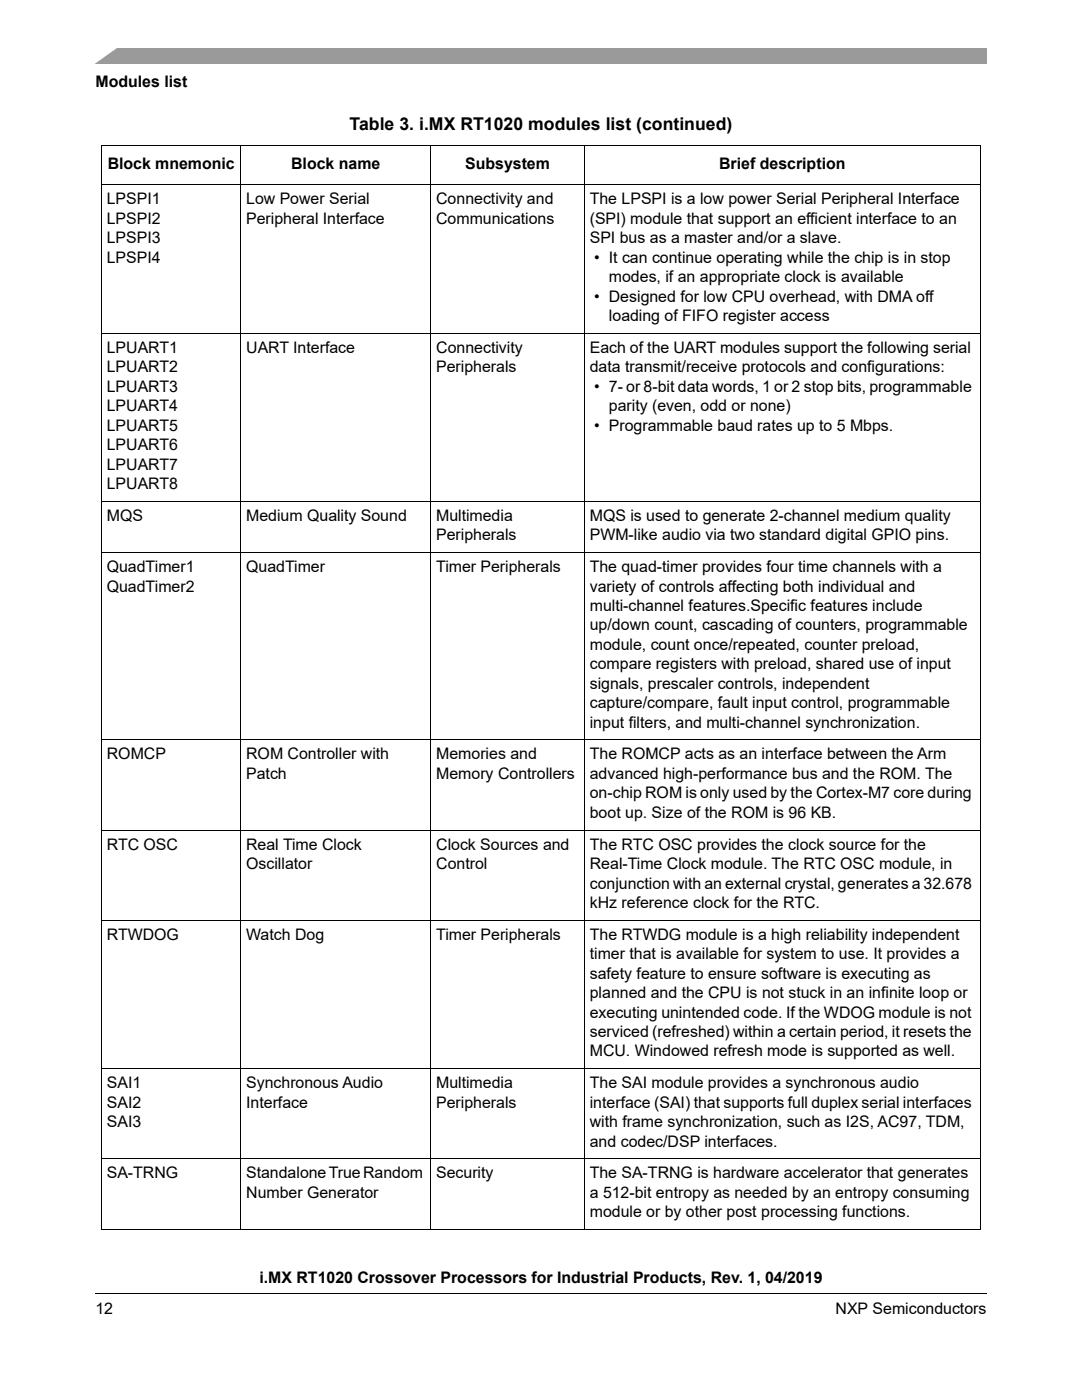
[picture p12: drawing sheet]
<svg xmlns="http://www.w3.org/2000/svg" width="216mm" height="279mm" viewBox="0 0 216 279" stroke-linecap="round" stroke-linejoin="round" font-family="sans-serif">
<defs><g id="words">
<text font-size="3.5" x="69.8" y="25.8">Table 3. i.MX RT1020 modules list (continued)</text>
<g font-size="3.2">
<text x="19" y="17.4">Modules list</text>
<text x="21.5" y="33.7">Block mnemonic</text>
<text x="58.1" y="33.7">Block name</text>
<text x="92.8" y="33.7">Subsystem</text>
<text x="143.5" y="33.7">Brief description</text>
<text x="21.3" y="40.8">LPSPI1</text>
<text x="49.1" y="40.8">Low Power Serial</text>
<text x="87" y="40.8">Connectivity and</text>
<text x="117.7" y="40.8">The LPSPI is a low power Serial Peripheral Interface</text>
<text x="21.3" y="44.7">LPSPI2</text>
<text x="49.1" y="44.7">Peripheral Interface</text>
<text x="87" y="44.7">Communications</text>
<text x="117.7" y="44.7">(SPI) module that support an efficient interface to an</text>
<text x="21.3" y="48.5">LPSPI3</text>
<text x="21.3" y="52.4">LPSPI4</text>
<text x="117.7" y="48.5">SPI bus as a master and/or a slave.</text>
<text x="118.6" y="52.4">• It can continue operating while the chip is in stop</text>
<text x="121.5" y="56.3">modes, if an appropriate clock is available</text>
<text x="118.6" y="60.2">• Designed for low CPU overhead, with DMA off</text>
<text x="121.5" y="64.1">loading of FIFO register access</text>
<text x="21.3" y="70.4">LPUART1</text>
<text x="49.1" y="70.4">UART Interface</text>
<text x="87" y="70.4">Connectivity</text>
<text x="117.7" y="70.4">Each of the UART modules support the following serial</text>
<text x="21.3" y="74.3">LPUART2</text>
<text x="87" y="74.3">Peripherals</text>
<text x="117.7" y="74.3">data transmit/receive protocols and configurations:</text>
<text x="21.3" y="78.2">LPUART3</text>
<text x="21.3" y="82.1">LPUART4</text>
<text x="118.6" y="78.2">• 7- or 8-bit data words, 1 or 2 stop bits, programmable</text>
<text x="121.5" y="82.1">parity (even, odd or none)</text>
<text x="21.3" y="85.9">LPUART5</text>
<text x="21.3" y="89.8">LPUART6</text>
<text x="118.6" y="85.9">• Programmable baud rates up to 5 Mbps.</text>
<text x="21.3" y="93.7">LPUART7</text>
<text x="21.3" y="97.6">LPUART8</text>
<text x="21.3" y="103.9">MQS</text>
<text x="49.1" y="103.9">Medium Quality Sound</text>
<text x="87" y="103.9">Multimedia</text>
<text x="87" y="107.8">Peripherals</text>
<text x="117.7" y="103.9">MQS is used to generate 2-channel medium quality</text>
<text x="117.7" y="107.8">PWM-like audio via two standard digital GPIO pins.</text>
<text x="21.3" y="114.2">QuadTimer1</text>
<text x="21.3" y="118.1">QuadTimer2</text>
<text x="49.1" y="114.2">QuadTimer</text>
<text x="87" y="114.2">Timer Peripherals</text>
<text x="117.7" y="114.2">The quad-timer provides four time channels with a</text>
<text x="117.7" y="118.1">variety of controls affecting both individual and</text>
<text x="117.7" y="121.9">multi-channel features.Specific features include</text>
<text x="117.7" y="125.8">up/down count, cascading of counters, programmable</text>
<text x="117.7" y="129.7">module, count once/repeated, counter preload,</text>
<text x="117.7" y="133.6">compare registers with preload, shared use of input</text>
<text x="117.7" y="137.4">signals, prescaler controls, independent</text>
<text x="117.7" y="141.3">capture/compare, fault input control, programmable</text>
<text x="117.7" y="145.2">input filters, and multi-channel synchronization.</text>
<text x="21.3" y="151.6">ROMCP</text>
<text x="49.1" y="151.6">ROM Controller with</text>
<text x="49.1" y="155.4">Patch</text>
<text x="87" y="151.6">Memories and</text>
<text x="87" y="155.4">Memory Controllers</text>
<text x="117.7" y="151.6">The ROMCP acts as an interface between the Arm</text>
<text x="117.7" y="155.4">advanced high-performance bus and the ROM. The</text>
<text x="117.7" y="159.3">on-chip ROM is only used by the Cortex-M7 core during</text>
<text x="117.7" y="163.2">boot up. Size of the ROM is 96 KB.</text>
<text x="21.3" y="169.6">RTC OSC</text>
<text x="49.1" y="169.6">Real Time Clock</text>
<text x="49.1" y="173.4">Oscillator</text>
<text x="87" y="169.6">Clock Sources and</text>
<text x="87" y="173.4">Control</text>
<text x="117.7" y="169.6">The RTC OSC provides the clock source for the</text>
<text x="117.7" y="173.4">Real-Time Clock module. The RTC OSC module, in</text>
<text x="117.7" y="177.3">conjunction with an external crystal, generates a 32.678</text>
<text x="117.7" y="181.2">kHz reference clock for the RTC.</text>
<text x="21.3" y="187.6">RTWDOG</text>
<text x="49.1" y="187.6">Watch Dog</text>
<text x="87.1" y="187.6">Timer Peripherals</text>
<text x="117.7" y="187.6">The RTWDG module is a high reliability independent</text>
<text x="117.7" y="191.4">timer that is available for system to use. It provides a</text>
<text x="117.7" y="195.3">safety feature to ensure software is executing as</text>
<text x="117.7" y="199.2">planned and the CPU is not stuck in an infinite loop or</text>
<text x="117.7" y="203.1">executing unintended code. If the WDOG module is not</text>
<text x="117.7" y="207">serviced (refreshed) within a certain period, it resets the</text>
<text x="117.7" y="210.8">MCU. Windowed refresh mode is supported as well.</text>
<text x="21.3" y="217.2">SAI1</text>
<text x="21.3" y="221.1">SAI2</text>
<text x="49.1" y="217.2">Synchronous Audio</text>
<text x="49.1" y="221.1">Interface</text>
<text x="87" y="217.2">Multimedia</text>
<text x="87" y="221.1">Peripherals</text>
<text x="117.7" y="217.2">The SAI module provides a synchronous audio</text>
<text x="117.7" y="221.1">interface (SAI) that supports full duplex serial interfaces</text>
<text x="21.3" y="225">SAI3</text>
<text x="117.7" y="225">with frame synchronization, such as I2S, AC97, TDM,</text>
<text x="117.7" y="228.8">and codec/DSP interfaces.</text>
<text x="21.3" y="235.2">SA-TRNG</text>
<text x="49.1" y="235.2">Standalone True Random</text>
<text x="49.1" y="239.1">Number Generator</text>
<text x="87" y="235.2">Security</text>
<text x="117.7" y="235.2">The SA-TRNG is hardware accelerator that generates</text>
<text x="117.7" y="239.1">a 512-bit entropy as needed by an entropy consuming</text>
<text x="117.7" y="242.9">module or by other post processing functions.</text>
<text x="51.8" y="256.1">i.MX RT1020 Crossover Processors for Industrial Products, Rev. 1, 04/2019</text>
<text x="19" y="262.3">12</text>
<text x="166.7" y="262.3">NXP Semiconductors</text>
</g>
</g></defs>
<path d="M19 258.1v.1z" fill="#000"/>
<path d="M19 258.1h177.8" fill="none" stroke="#000" stroke-width=".2"/>
<path d="M19 9.5h177.8v3.2h-177.8z" fill="#9a9a9a"/>
<path d="M17.1 9.2h6.8l-5.3 3.8h-1.5z" fill="#fff"/>
<g fill="none" stroke="#000" stroke-width=".2">
<path d="M20.2 29.1h175.5M20.2 36.9h175.5M20.3 29.2v216.1M48.1 29v216.5M86 29v216.5M116.6 29v216.5M195.6 29.2v216.1M20.2 66.5h175.5M20.2 100.1h175.5M20.2 110.3h175.5M20.2 147.7h175.5M20.2 165.7h175.5"/>
<path d="M20.2 183.7h175.5M20.2 213.3h175.5M20.2 231.3h175.5M20.2 245.4h175.5"/>
</g>
<use href="#words"/>
</svg>
